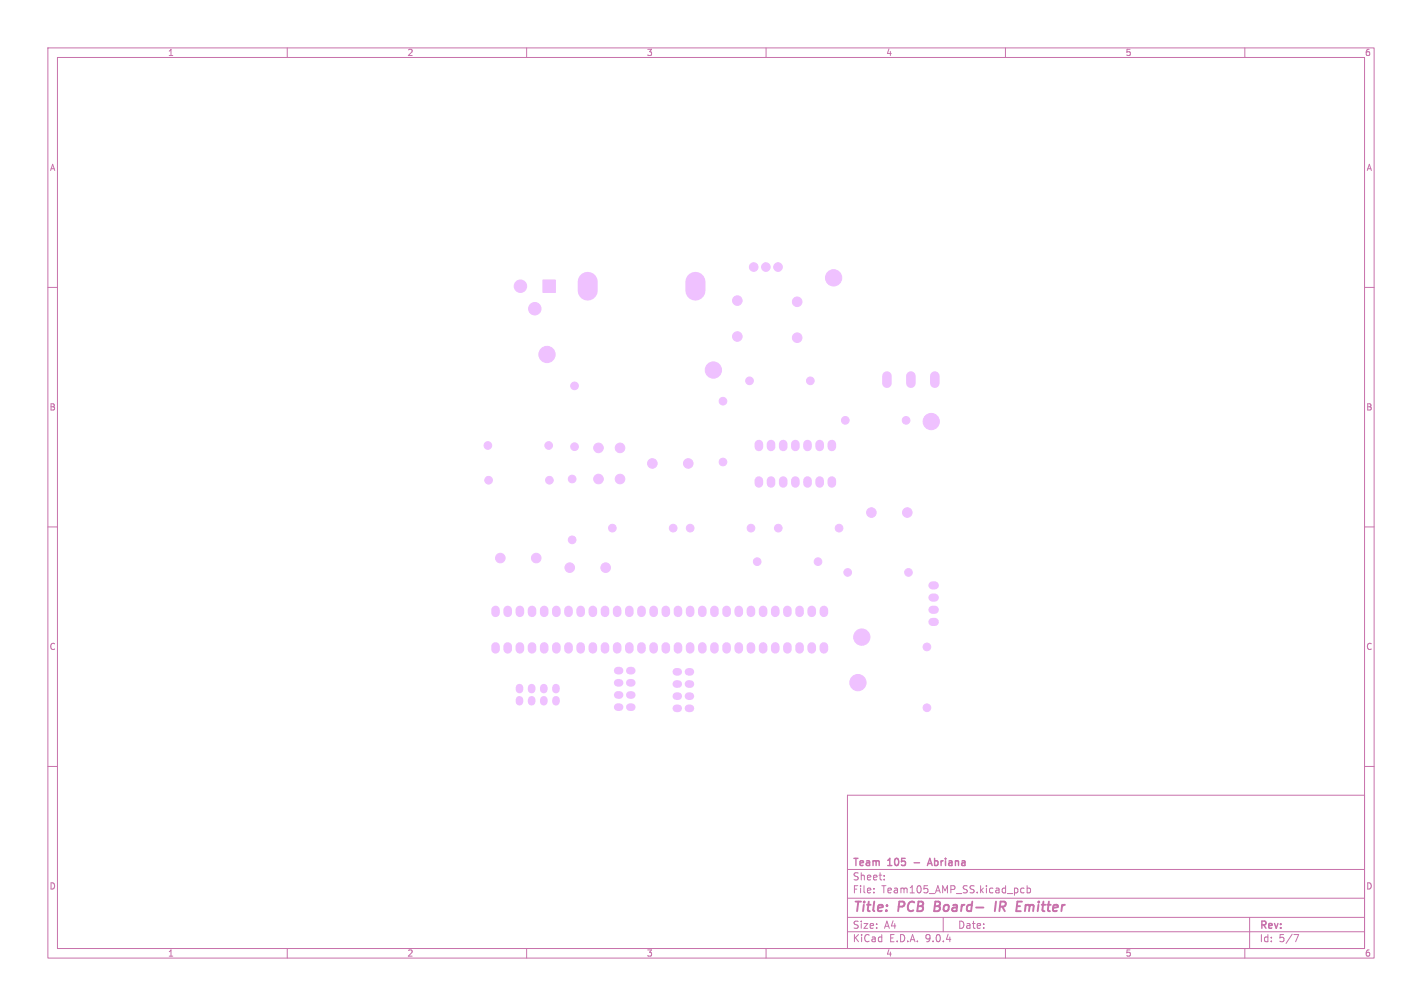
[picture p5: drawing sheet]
<svg xmlns="http://www.w3.org/2000/svg" width="297mm" height="210mm" viewBox="0 0 297 210" stroke-linecap="round" stroke-linejoin="round" font-family="sans-serif">
<defs><g id="words">
<g font-size="2.8" fill="#c872ab">
<text x="178" y="190.9">Title:</text>
<text x="187.7" y="190.9">PCB</text>
<text x="196" y="190.9">Board-</text>
<text x="209.4" y="190.9">IR</text>
<text x="214.7" y="190.9">Emitter</text>
</g>
<g font-size="2.1" fill="#c872ab">
<text x="178" y="184">Sheet:</text>
<text x="178" y="181.2">Team</text>
<text x="185.5" y="181.2">105</text>
<text x="191.6" y="181.2">-</text>
<text x="195.2" y="181.2">Abriana</text>
<text x="178" y="186.7">File:</text>
<text x="184.1" y="186.7">Team105_AMP_SS.kicad_pcb</text>
<text x="178" y="196.9">KiCad</text>
<text x="178" y="194.1">Size:</text>
<text x="184.7" y="194.1">A4</text>
<text x="185.7" y="196.9">E.D.A.</text>
<text x="193.3" y="196.9">9.0.4</text>
<text x="200" y="194.1">Date:</text>
<text x="263" y="194.3">Rev:</text>
<text x="263" y="196.9">Id:</text>
<text x="267.1" y="196.9">5/7</text>
</g>
<g font-size="1.8" fill="#c872ab">
<text x="35" y="11.9">1</text>
<text x="85" y="11.9">2</text>
<text x="135" y="11.9">3</text>
<text x="185" y="11.9">4</text>
<text x="235" y="11.9">5</text>
<text x="285" y="11.9">6</text>
<text x="10.3" y="35.9">A</text>
<text x="285.4" y="35.9">A</text>
<text x="10.3" y="85.9">B</text>
<text x="285.3" y="85.9">B</text>
<text x="10.3" y="135.9">C</text>
<text x="285.3" y="135.9">C</text>
<text x="10.3" y="185.9">D</text>
<text x="285.3" y="185.9">D</text>
<text x="35" y="199.9">1</text>
<text x="85" y="199.9">2</text>
<text x="135" y="199.9">3</text>
<text x="185" y="199.9">4</text>
<text x="235" y="199.9">5</text>
<text x="285" y="199.9">6</text>
</g>
</g></defs>
<g fill="none" stroke="#c872ab" stroke-width=".21">
<path d="M10 10h277v190h-277zM12 12h273v186h-273zM60 10v2M110 10v2M160 10v2M210 10v2M260 10v2M10 60h2M285 60h2M10 110h2M285 110h2M10 160h2"/>
<path d="M177 166h108v32h-108zM285 160h2M60 198v2M110 198v2M160 198v2M177 194.5h108M177 191.5h108M177 187.5h108M177 181.5h108M182.5 186.3v.1M182.5 185.5v.1M184.7 183.6v.1"/>
<path d="M184.7 182.8v.1M197 191.5v3M210 198v2M213.2 186.1l.3 .3 .4-.1M213.9 185.5l-.4-.1-.3 .3M214.5 185.5l.5-.1 .2 .3-.1 .6h-.6M214.5 184.9v1.5M260 198v2M261 191.5v6.5M270.2 195.1h1l-.6 1.5"/>
</g>
<path d="M195.4 188.2l-.3 2h.8M208 188.2l-.2 2M212.5 188.2h1" fill="none" stroke="#c872ab" stroke-width=".4"/>
<path d="M193.7 180.7l.5-1.5 .5 1.5M193.8 180.3h.8" fill="none" stroke="#c872ab" stroke-width=".3"/>
<g fill="#efc1ff" stroke="#efc1ff" stroke-width=".21">
<path d="M113.4 58.5h2.6v2.6h-2.6z"/>
<circle cx="114.2" cy="74" r="1.7"/>
<circle cx="156.5" cy="79.5" r=".8"/>
<circle cx="169.2" cy="79.5" r=".8"/>
<circle cx="102" cy="100.2" r=".8"/>
<circle cx="114.7" cy="100.2" r=".8"/>
<circle cx="119" cy="118.5" r="1"/>
<circle cx="126.5" cy="118.5" r="1"/>
<circle cx="179.2" cy="142.5" r="1.7"/>
<circle cx="166.5" cy="63" r="1"/>
<circle cx="166.5" cy="70.5" r="1"/>
<circle cx="143.7" cy="96.7" r="1"/>
<circle cx="136.2" cy="96.7" r="1"/>
<circle cx="180" cy="133" r="1.7"/>
<circle cx="194.5" cy="88" r="1.7"/>
<circle cx="151" cy="96.4" r=".8"/>
<circle cx="151" cy="83.7" r=".8"/>
<circle cx="157.4" cy="55.7" r=".9"/>
<circle cx="160" cy="55.7" r=".9"/>
<circle cx="162.5" cy="55.7" r=".9"/>
<circle cx="174.1" cy="58" r="1.7"/>
<circle cx="149" cy="77.3" r="1.7"/>
<circle cx="112" cy="116.5" r="1"/>
<circle cx="104.5" cy="116.5" r="1"/>
<circle cx="119.5" cy="112.7" r=".8"/>
<circle cx="119.5" cy="100" r=".8"/>
<circle cx="114.6" cy="93" r=".8"/>
<circle cx="101.9" cy="93" r=".8"/>
<circle cx="182" cy="107" r="1"/>
<circle cx="189.5" cy="107" r="1"/>
<circle cx="162.5" cy="110.2" r=".8"/>
<circle cx="175.2" cy="110.2" r=".8"/>
<circle cx="108.7" cy="59.7" r="1.3"/>
<circle cx="111.7" cy="64.4" r="1.3"/>
<circle cx="127.9" cy="110.2" r=".8"/>
<circle cx="140.6" cy="110.2" r=".8"/>
<circle cx="158.1" cy="117.2" r=".8"/>
<circle cx="170.8" cy="117.2" r=".8"/>
<circle cx="129.5" cy="93.5" r="1"/>
<circle cx="129.5" cy="100" r="1"/>
<circle cx="125" cy="93.5" r="1"/>
<circle cx="125" cy="100" r="1"/>
<circle cx="120" cy="93.2" r=".8"/>
<circle cx="120" cy="80.5" r=".8"/>
<circle cx="154" cy="62.7" r="1"/>
<circle cx="154" cy="70.2" r="1"/>
<circle cx="193.6" cy="147.7" r=".8"/>
<circle cx="193.6" cy="135" r=".8"/>
<circle cx="176.5" cy="87.7" r=".8"/>
<circle cx="189.2" cy="87.7" r=".8"/>
<circle cx="189.7" cy="119.5" r=".8"/>
<circle cx="177" cy="119.5" r=".8"/>
<circle cx="144.1" cy="110.2" r=".8"/>
<circle cx="156.8" cy="110.2" r=".8"/>
</g>
<g fill="none" stroke="#efc1ff" stroke-width="1.8">
<path d="M158.5 92.7v.6M161 92.7v.6M163.6 92.7v.6M166.1 92.7v.6M168.7 92.7v.6M171.2 92.7v.6M173.7 92.7v.6M158.5 100.3v.6M161 100.3v.6M163.6 100.3v.6M166.1 100.3v.6M168.7 100.3v.6"/>
<path d="M171.2 100.3v.6M173.7 100.3v.6M103.5 127.3v.6M103.5 135v.6M106 127.3v.6M106 135v.6M108.6 127.3v.6M108.6 135v.6M111.1 127.3v.6M111.1 135v.6M113.7 127.3v.6M113.7 135v.6"/>
<path d="M116.2 127.3v.6M116.2 135v.6M118.7 127.3v.6M118.7 135v.6M121.3 127.3v.6M121.3 135v.6M123.8 127.3v.6M123.8 135v.6M126.4 127.3v.6M126.4 135v.6M128.9 127.3v.6M128.9 135v.6"/>
<path d="M131.4 127.3v.6M131.4 135v.6M134 127.3v.6M134 135v.6M136.5 127.3v.6M136.5 135v.6M139.1 127.3v.6M139.1 135v.6M141.6 127.3v.6M141.6 135v.6M144.1 127.3v.6M144.1 135v.6"/>
<path d="M146.7 127.3v.6M146.7 135v.6M149.2 127.3v.6M149.2 135v.6M151.8 127.3v.6M151.8 135v.6M154.3 127.3v.6M154.3 135v.6M156.8 127.3v.6M156.8 135v.6M159.4 127.3v.6M159.4 135v.6"/>
<path d="M161.9 127.3v.6M161.9 135v.6M164.5 127.3v.6M164.5 135v.6M167 127.3v.6M167 135v.6M169.5 127.3v.6M169.5 135v.6M172.1 127.3v.6M172.1 135v.6"/>
</g>
<g fill="none" stroke="#efc1ff" stroke-width="1.6">
<path d="M108.5 143.6v.4M108.5 146.1v.4M111 143.6v.4M111 146.1v.4M113.6 143.6v.4M113.6 146.1v.4M116.1 143.6v.4M116.1 146.1v.4M129 147.6h.4M129 145.1h.4M129 142.5h.4M129 140h.4"/>
<path d="M131.6 147.6h.4M131.6 145.1h.4M131.6 142.5h.4M131.6 140h.4M141.3 147.9h.4M141.3 145.3h.4M141.3 142.8h.4M141.3 140.3h.4M143.8 147.9h.4M143.8 145.3h.4M143.8 142.8h.4M143.8 140.3h.4"/>
</g>
<path d="M122.8 58.9v1.8M145.2 58.9v1.8" fill="none" stroke="#efc1ff" stroke-width="4.2"/>
<path d="M194.7 129.8h.5M194.7 127.3h.5M194.7 124.8h.5M194.7 122.2h.5" fill="none" stroke="#efc1ff" stroke-width="1.7"/>
<path d="M185.2 78.5v1.5M190.3 78.5v1.5M195.2 78.5v1.5" fill="none" stroke="#efc1ff" stroke-width="2"/>
<use href="#words"/>
</svg>
